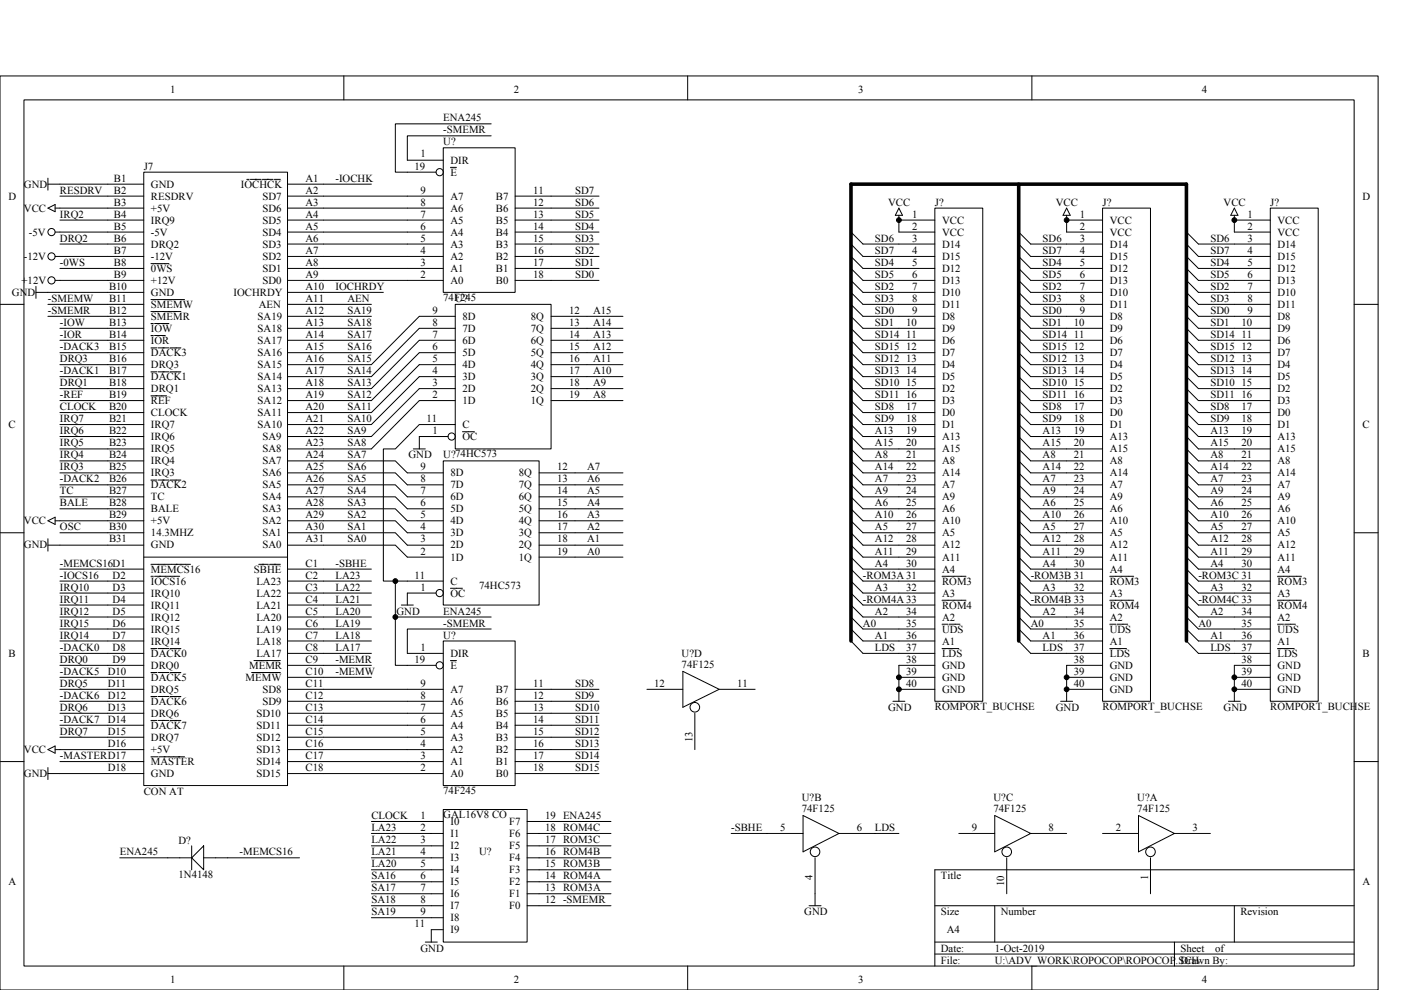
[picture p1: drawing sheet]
<svg xmlns="http://www.w3.org/2000/svg" width="297mm" height="210mm" viewBox="0 0 297 210" stroke-linecap="round" stroke-linejoin="round" font-family="sans-serif">
<defs><g id="words">
<g font-size="2.3">
<text x="36.1" y="19.7">1</text>
<text x="109" y="19.7">2</text>
<text x="181.9" y="19.7">3</text>
<text x="254.8" y="19.7">4</text>
<text x="94" y="28.3">-SMEMR</text>
<text x="94" y="25.8">ENA245</text>
<text x="30.5" y="36">J7</text>
<text x="87.9" y="36">19</text>
<text x="89.2" y="33.4">1</text>
<text x="94" y="30.8">U?</text>
<text x="95.5" y="34.7">DIR</text>
<text x="5.1" y="39.8">GND</text>
<text x="12.7" y="41.1">RESDRV</text>
<text x="24.1" y="38.5">B1</text>
<text x="24.1" y="41.1">B2</text>
<text x="32" y="39.8">GND</text>
<text x="51.1" y="39.8">IOCHCK</text>
<text x="64.8" y="41.1">A2</text>
<text x="64.8" y="38.5">A1</text>
<text x="71.1" y="38.5">-IOCHK</text>
<text x="89.2" y="41.1">9</text>
<text x="95.5" y="37.3">E</text>
<text x="113" y="41.1">11</text>
<text x="121.9" y="41.1">SD7</text>
<text x="1.8" y="42.3">D</text>
<text x="5.1" y="44.9">VCC</text>
<text x="12.7" y="46.2">IRQ2</text>
<text x="24.1" y="43.6">B3</text>
<text x="24.1" y="46.2">B4</text>
<text x="32" y="42.3">RESDRV</text>
<text x="32" y="44.9">+5V</text>
<text x="32" y="47.4">IRQ9</text>
<text x="55.6" y="42.3">SD7</text>
<text x="55.6" y="44.9">SD6</text>
<text x="55.6" y="47.4">SD5</text>
<text x="64.8" y="43.6">A3</text>
<text x="64.8" y="46.2">A4</text>
<text x="89.2" y="46.2">7</text>
<text x="89.2" y="43.6">8</text>
<text x="95.5" y="47.4">A5</text>
<text x="95.5" y="44.9">A6</text>
<text x="95.5" y="42.3">A7</text>
<text x="105.2" y="47.4">B5</text>
<text x="105.2" y="44.9">B6</text>
<text x="105.2" y="42.3">B7</text>
<text x="113" y="46.2">13</text>
<text x="113" y="43.6">12</text>
<text x="121.9" y="46.2">SD5</text>
<text x="121.9" y="43.6">SD6</text>
<text x="188.3" y="43.6">VCC</text>
<text x="193.4" y="46.2">1</text>
<text x="198.2" y="43.6">J?</text>
<text x="199.7" y="47.4">VCC</text>
<text x="223.9" y="43.6">VCC</text>
<text x="228.9" y="46.2">1</text>
<text x="233.8" y="43.6">J?</text>
<text x="235.3" y="47.4">VCC</text>
<text x="259.4" y="43.6">VCC</text>
<text x="264.5" y="46.2">1</text>
<text x="269.3" y="43.6">J?</text>
<text x="270.8" y="47.4">VCC</text>
<text x="288.9" y="42.3">D</text>
<text x="6.1" y="50">-5V</text>
<text x="12.7" y="51.2">DRQ2</text>
<text x="24.1" y="48.7">B5</text>
<text x="24.1" y="51.2">B6</text>
<text x="24.1" y="53.8">B7</text>
<text x="32" y="50">-5V</text>
<text x="32" y="52.5">DRQ2</text>
<text x="55.6" y="50">SD4</text>
<text x="55.6" y="52.5">SD3</text>
<text x="64.8" y="48.7">A5</text>
<text x="64.8" y="51.2">A6</text>
<text x="64.8" y="53.8">A7</text>
<text x="89.2" y="53.8">4</text>
<text x="89.2" y="51.2">5</text>
<text x="89.2" y="48.7">6</text>
<text x="95.5" y="52.5">A3</text>
<text x="95.5" y="50">A4</text>
<text x="105.2" y="52.5">B3</text>
<text x="105.2" y="50">B4</text>
<text x="113" y="53.8">16</text>
<text x="113" y="51.2">15</text>
<text x="113" y="48.7">14</text>
<text x="121.9" y="53.8">SD2</text>
<text x="121.9" y="51.2">SD3</text>
<text x="121.9" y="48.7">SD4</text>
<text x="185.5" y="51.2">SD6</text>
<text x="185.5" y="53.8">SD7</text>
<text x="193.4" y="48.7">2</text>
<text x="193.4" y="51.2">3</text>
<text x="193.4" y="53.8">4</text>
<text x="199.7" y="50">VCC</text>
<text x="199.7" y="52.5">D14</text>
<text x="221.1" y="51.2">SD6</text>
<text x="221.1" y="53.8">SD7</text>
<text x="228.9" y="48.7">2</text>
<text x="228.9" y="51.2">3</text>
<text x="228.9" y="53.8">4</text>
<text x="235.3" y="50">VCC</text>
<text x="235.3" y="52.5">D14</text>
<text x="256.6" y="51.2">SD6</text>
<text x="256.6" y="53.8">SD7</text>
<text x="264.5" y="48.7">2</text>
<text x="264.5" y="51.2">3</text>
<text x="264.5" y="53.8">4</text>
<text x="270.8" y="50">VCC</text>
<text x="270.8" y="52.5">D14</text>
<text x="5.1" y="55.1">-12V</text>
<text x="12.7" y="56.4">-0WS</text>
<text x="24.1" y="56.4">B8</text>
<text x="24.1" y="58.9">B9</text>
<text x="32" y="55.1">-12V</text>
<text x="32" y="57.7">0WS</text>
<text x="55.6" y="55.1">SD2</text>
<text x="55.6" y="57.7">SD1</text>
<text x="64.8" y="56.4">A8</text>
<text x="64.8" y="58.9">A9</text>
<text x="89.2" y="58.9">2</text>
<text x="89.2" y="56.4">3</text>
<text x="95.5" y="57.7">A1</text>
<text x="95.5" y="55.1">A2</text>
<text x="105.2" y="57.7">B1</text>
<text x="105.2" y="55.1">B2</text>
<text x="113" y="58.9">18</text>
<text x="113" y="56.4">17</text>
<text x="121.9" y="58.9">SD0</text>
<text x="121.9" y="56.4">SD1</text>
<text x="185.5" y="56.4">SD4</text>
<text x="185.5" y="58.9">SD5</text>
<text x="193.4" y="56.4">5</text>
<text x="193.4" y="58.9">6</text>
<text x="199.7" y="55.1">D15</text>
<text x="199.7" y="57.7">D12</text>
<text x="221.1" y="56.4">SD4</text>
<text x="221.1" y="58.9">SD5</text>
<text x="228.9" y="56.4">5</text>
<text x="228.9" y="58.9">6</text>
<text x="235.3" y="55.1">D15</text>
<text x="235.3" y="57.7">D12</text>
<text x="256.6" y="56.4">SD4</text>
<text x="256.6" y="58.9">SD5</text>
<text x="264.5" y="56.4">5</text>
<text x="264.5" y="58.9">6</text>
<text x="270.8" y="55.1">D15</text>
<text x="270.8" y="57.7">D12</text>
<text x="2.5" y="62.8">GND</text>
<text x="4.6" y="60.2">+12V</text>
<text x="10.2" y="64">-SMEMW</text>
<text x="23.1" y="61.5">B10</text>
<text x="23.1" y="64">B11</text>
<text x="32" y="60.2">+12V</text>
<text x="32" y="62.8">GND</text>
<text x="32" y="65.3">SMEMW</text>
<text x="49.5" y="62.8">IOCHRDY</text>
<text x="54.9" y="65.3">AEN</text>
<text x="55.6" y="60.2">SD0</text>
<text x="64.8" y="61.5">A10</text>
<text x="64.8" y="64">A11</text>
<text x="71.1" y="61.5">IOCHRDY</text>
<text x="73.7" y="64">AEN</text>
<text x="94" y="63.8">74F245</text>
<text x="95.5" y="60.2">A0</text>
<text x="96.5" y="64">U?</text>
<text x="105.2" y="60.2">B0</text>
<text x="185.5" y="61.5">SD2</text>
<text x="185.5" y="64">SD3</text>
<text x="193.4" y="61.5">7</text>
<text x="193.4" y="64">8</text>
<text x="199.7" y="60.2">D13</text>
<text x="199.7" y="62.8">D10</text>
<text x="199.7" y="65.3">D11</text>
<text x="221.1" y="61.5">SD2</text>
<text x="221.1" y="64">SD3</text>
<text x="228.9" y="61.5">7</text>
<text x="228.9" y="64">8</text>
<text x="235.3" y="60.2">D13</text>
<text x="235.3" y="62.8">D10</text>
<text x="235.3" y="65.3">D11</text>
<text x="256.6" y="61.5">SD2</text>
<text x="256.6" y="64">SD3</text>
<text x="264.5" y="61.5">7</text>
<text x="264.5" y="64">8</text>
<text x="270.8" y="60.2">D13</text>
<text x="270.8" y="62.8">D10</text>
<text x="270.8" y="65.3">D11</text>
<text x="10.2" y="66.6">-SMEMR</text>
<text x="12.7" y="69.1">-IOW</text>
<text x="12.7" y="71.6">-IOR</text>
<text x="23.1" y="66.6">B12</text>
<text x="23.1" y="69.1">B13</text>
<text x="23.1" y="71.6">B14</text>
<text x="32" y="67.8">SMEMR</text>
<text x="32" y="70.4">IOW</text>
<text x="54.6" y="67.8">SA19</text>
<text x="54.6" y="70.4">SA18</text>
<text x="64.8" y="66.6">A12</text>
<text x="64.8" y="69.1">A13</text>
<text x="64.8" y="71.6">A14</text>
<text x="73.7" y="71.6">SA17</text>
<text x="73.7" y="69.1">SA18</text>
<text x="73.7" y="66.6">SA19</text>
<text x="91.7" y="71.6">7</text>
<text x="91.7" y="69.1">8</text>
<text x="91.7" y="66.6">9</text>
<text x="98" y="70.4">7D</text>
<text x="98" y="67.8">8D</text>
<text x="112.5" y="70.4">7Q</text>
<text x="112.5" y="67.8">8Q</text>
<text x="120.7" y="71.6">14</text>
<text x="120.7" y="69.1">13</text>
<text x="120.7" y="66.6">12</text>
<text x="125.7" y="71.6">A13</text>
<text x="125.7" y="69.1">A14</text>
<text x="125.7" y="66.6">A15</text>
<text x="185.5" y="71.6">SD14</text>
<text x="185.5" y="66.6">SD0</text>
<text x="185.5" y="69.1">SD1</text>
<text x="192.1" y="69.1">10</text>
<text x="192.1" y="71.6">11</text>
<text x="193.4" y="66.6">9</text>
<text x="199.7" y="67.8">D8</text>
<text x="199.7" y="70.4">D9</text>
<text x="221.1" y="71.6">SD14</text>
<text x="221.1" y="66.6">SD0</text>
<text x="221.1" y="69.1">SD1</text>
<text x="227.7" y="69.1">10</text>
<text x="227.7" y="71.6">11</text>
<text x="228.9" y="66.6">9</text>
<text x="235.3" y="67.8">D8</text>
<text x="235.3" y="70.4">D9</text>
<text x="256.6" y="71.6">SD14</text>
<text x="256.6" y="66.6">SD0</text>
<text x="256.6" y="69.1">SD1</text>
<text x="263.2" y="69.1">10</text>
<text x="263.2" y="71.6">11</text>
<text x="264.5" y="66.6">9</text>
<text x="270.8" y="67.8">D8</text>
<text x="270.8" y="70.4">D9</text>
<text x="12.7" y="74.2">-DACK3</text>
<text x="12.7" y="76.8">DRQ3</text>
<text x="23.1" y="74.2">B15</text>
<text x="23.1" y="76.8">B16</text>
<text x="32" y="72.9">IOR</text>
<text x="32" y="75.5">DACK3</text>
<text x="54.6" y="72.9">SA17</text>
<text x="54.6" y="75.5">SA16</text>
<text x="64.8" y="74.2">A15</text>
<text x="64.8" y="76.8">A16</text>
<text x="73.7" y="76.8">SA15</text>
<text x="73.7" y="74.2">SA16</text>
<text x="91.7" y="76.8">5</text>
<text x="91.7" y="74.2">6</text>
<text x="98" y="75.5">5D</text>
<text x="98" y="72.9">6D</text>
<text x="112.5" y="75.5">5Q</text>
<text x="112.5" y="72.9">6Q</text>
<text x="120.7" y="76.8">16</text>
<text x="120.7" y="74.2">15</text>
<text x="125.7" y="76.8">A11</text>
<text x="125.7" y="74.2">A12</text>
<text x="185.5" y="76.8">SD12</text>
<text x="185.5" y="74.2">SD15</text>
<text x="192.1" y="74.2">12</text>
<text x="192.1" y="76.8">13</text>
<text x="199.7" y="72.9">D6</text>
<text x="199.7" y="75.5">D7</text>
<text x="221.1" y="76.8">SD12</text>
<text x="221.1" y="74.2">SD15</text>
<text x="227.7" y="74.2">12</text>
<text x="227.7" y="76.8">13</text>
<text x="235.3" y="72.9">D6</text>
<text x="235.3" y="75.5">D7</text>
<text x="256.6" y="76.8">SD12</text>
<text x="256.6" y="74.2">SD15</text>
<text x="263.2" y="74.2">12</text>
<text x="263.2" y="76.8">13</text>
<text x="270.8" y="72.9">D6</text>
<text x="270.8" y="75.5">D7</text>
<text x="12.7" y="79.3">-DACK1</text>
<text x="12.7" y="81.9">DRQ1</text>
<text x="23.1" y="79.3">B17</text>
<text x="23.1" y="81.9">B18</text>
<text x="32" y="78.1">DRQ3</text>
<text x="32" y="80.6">DACK1</text>
<text x="32" y="83.2">DRQ1</text>
<text x="54.6" y="78.1">SA15</text>
<text x="54.6" y="80.6">SA14</text>
<text x="54.6" y="83.2">SA13</text>
<text x="64.8" y="79.3">A17</text>
<text x="64.8" y="81.9">A18</text>
<text x="73.7" y="81.9">SA13</text>
<text x="73.7" y="79.3">SA14</text>
<text x="91.7" y="81.9">3</text>
<text x="91.7" y="79.3">4</text>
<text x="98" y="83.2">2D</text>
<text x="98" y="80.6">3D</text>
<text x="98" y="78.1">4D</text>
<text x="112.5" y="83.2">2Q</text>
<text x="112.5" y="80.6">3Q</text>
<text x="112.5" y="78.1">4Q</text>
<text x="120.7" y="81.9">18</text>
<text x="120.7" y="79.3">17</text>
<text x="125.7" y="81.9">A9</text>
<text x="125.7" y="79.3">A10</text>
<text x="185.5" y="81.9">SD10</text>
<text x="185.5" y="79.3">SD13</text>
<text x="192.1" y="79.3">14</text>
<text x="192.1" y="81.9">15</text>
<text x="199.7" y="78.1">D4</text>
<text x="199.7" y="80.6">D5</text>
<text x="199.7" y="83.2">D2</text>
<text x="221.1" y="81.9">SD10</text>
<text x="221.1" y="79.3">SD13</text>
<text x="227.7" y="79.3">14</text>
<text x="227.7" y="81.9">15</text>
<text x="235.3" y="78.1">D4</text>
<text x="235.3" y="80.6">D5</text>
<text x="235.3" y="83.2">D2</text>
<text x="256.6" y="81.9">SD10</text>
<text x="256.6" y="79.3">SD13</text>
<text x="263.2" y="79.3">14</text>
<text x="263.2" y="81.9">15</text>
<text x="270.8" y="78.1">D4</text>
<text x="270.8" y="80.6">D5</text>
<text x="270.8" y="83.2">D2</text>
<text x="12.7" y="84.4">-REF</text>
<text x="12.7" y="87">CLOCK</text>
<text x="12.7" y="89.5">IRQ7</text>
<text x="23.1" y="84.4">B19</text>
<text x="23.1" y="87">B20</text>
<text x="23.1" y="89.5">B21</text>
<text x="32" y="85.7">REF</text>
<text x="32" y="88.2">CLOCK</text>
<text x="54.6" y="85.7">SA12</text>
<text x="54.6" y="88.2">SA11</text>
<text x="64.8" y="84.4">A19</text>
<text x="64.8" y="87">A20</text>
<text x="64.8" y="89.5">A21</text>
<text x="73.7" y="89.5">SA10</text>
<text x="73.7" y="87">SA11</text>
<text x="73.7" y="84.4">SA12</text>
<text x="90.4" y="89.5">11</text>
<text x="91.7" y="84.4">2</text>
<text x="98" y="85.7">1D</text>
<text x="112.5" y="85.7">1Q</text>
<text x="120.7" y="84.4">19</text>
<text x="125.7" y="84.4">A8</text>
<text x="185.5" y="87">SD8</text>
<text x="185.5" y="89.5">SD9</text>
<text x="185.5" y="84.4">SD11</text>
<text x="192.1" y="84.4">16</text>
<text x="192.1" y="87">17</text>
<text x="192.1" y="89.5">18</text>
<text x="199.7" y="85.7">D3</text>
<text x="199.7" y="88.2">D0</text>
<text x="221.1" y="87">SD8</text>
<text x="221.1" y="89.5">SD9</text>
<text x="221.1" y="84.4">SD11</text>
<text x="227.7" y="84.4">16</text>
<text x="227.7" y="87">17</text>
<text x="227.7" y="89.5">18</text>
<text x="235.3" y="85.7">D3</text>
<text x="235.3" y="88.2">D0</text>
<text x="256.6" y="87">SD8</text>
<text x="256.6" y="89.5">SD9</text>
<text x="256.6" y="84.4">SD11</text>
<text x="263.2" y="84.4">16</text>
<text x="263.2" y="87">17</text>
<text x="263.2" y="89.5">18</text>
<text x="270.8" y="85.7">D3</text>
<text x="270.8" y="88.2">D0</text>
<text x="1.8" y="90.8">C</text>
<text x="12.7" y="92">IRQ6</text>
<text x="12.7" y="94.6">IRQ5</text>
<text x="23.1" y="92">B22</text>
<text x="23.1" y="94.6">B23</text>
<text x="32" y="90.8">IRQ7</text>
<text x="32" y="93.3">IRQ6</text>
<text x="32" y="95.9">IRQ5</text>
<text x="54.6" y="90.8">SA10</text>
<text x="55.6" y="93.3">SA9</text>
<text x="55.6" y="95.9">SA8</text>
<text x="64.8" y="92">A22</text>
<text x="64.8" y="94.6">A23</text>
<text x="73.7" y="94.6">SA8</text>
<text x="73.7" y="92">SA9</text>
<text x="91.7" y="92">1</text>
<text x="98" y="93.3">OC</text>
<text x="98" y="90.8">C</text>
<text x="185.5" y="92">A13</text>
<text x="185.5" y="94.6">A15</text>
<text x="192.1" y="92">19</text>
<text x="192.1" y="94.6">20</text>
<text x="199.7" y="90.8">D1</text>
<text x="199.7" y="93.3">A13</text>
<text x="199.7" y="95.9">A15</text>
<text x="221.1" y="92">A13</text>
<text x="221.1" y="94.6">A15</text>
<text x="227.7" y="92">19</text>
<text x="227.7" y="94.6">20</text>
<text x="235.3" y="90.8">D1</text>
<text x="235.3" y="93.3">A13</text>
<text x="235.3" y="95.9">A15</text>
<text x="256.6" y="92">A13</text>
<text x="256.6" y="94.6">A15</text>
<text x="263.2" y="92">19</text>
<text x="263.2" y="94.6">20</text>
<text x="270.8" y="90.8">D1</text>
<text x="270.8" y="93.3">A13</text>
<text x="270.8" y="95.9">A15</text>
<text x="288.9" y="90.8">C</text>
<text x="12.7" y="97.2">IRQ4</text>
<text x="12.7" y="99.8">IRQ3</text>
<text x="23.1" y="97.2">B24</text>
<text x="23.1" y="99.8">B25</text>
<text x="32" y="98.5">IRQ4</text>
<text x="32" y="101">IRQ3</text>
<text x="55.6" y="98.5">SA7</text>
<text x="55.6" y="101">SA6</text>
<text x="64.8" y="97.2">A24</text>
<text x="64.8" y="99.8">A25</text>
<text x="73.7" y="99.8">SA6</text>
<text x="73.7" y="97.2">SA7</text>
<text x="86.6" y="97.2">GND</text>
<text x="89.2" y="99.8">9</text>
<text x="94" y="97.2">U?74HC573</text>
<text x="95.5" y="101">8D</text>
<text x="110" y="101">8Q</text>
<text x="118.1" y="99.8">12</text>
<text x="124.5" y="99.8">A7</text>
<text x="185.5" y="97.2">A8</text>
<text x="185.5" y="99.8">A14</text>
<text x="192.1" y="97.2">21</text>
<text x="192.1" y="99.8">22</text>
<text x="199.7" y="98.5">A8</text>
<text x="199.7" y="101">A14</text>
<text x="221.1" y="97.2">A8</text>
<text x="221.1" y="99.8">A14</text>
<text x="227.7" y="97.2">21</text>
<text x="227.7" y="99.8">22</text>
<text x="235.3" y="98.5">A8</text>
<text x="235.3" y="101">A14</text>
<text x="256.6" y="97.2">A8</text>
<text x="256.6" y="99.8">A14</text>
<text x="263.2" y="97.2">21</text>
<text x="263.2" y="99.8">22</text>
<text x="270.8" y="98.5">A8</text>
<text x="270.8" y="101">A14</text>
<text x="12.7" y="102.3">-DACK2</text>
<text x="12.7" y="104.8">TC</text>
<text x="12.7" y="107.4">BALE</text>
<text x="23.1" y="102.3">B26</text>
<text x="23.1" y="104.8">B27</text>
<text x="23.1" y="107.4">B28</text>
<text x="32" y="103.6">DACK2</text>
<text x="32" y="106.1">TC</text>
<text x="55.6" y="103.6">SA5</text>
<text x="55.6" y="106.1">SA4</text>
<text x="64.8" y="102.3">A26</text>
<text x="64.8" y="104.8">A27</text>
<text x="64.8" y="107.4">A28</text>
<text x="73.7" y="107.4">SA3</text>
<text x="73.7" y="104.8">SA4</text>
<text x="73.7" y="102.3">SA5</text>
<text x="89.2" y="107.4">6</text>
<text x="89.2" y="104.8">7</text>
<text x="89.2" y="102.3">8</text>
<text x="95.5" y="106.1">6D</text>
<text x="95.5" y="103.6">7D</text>
<text x="110" y="106.1">6Q</text>
<text x="110" y="103.6">7Q</text>
<text x="118.1" y="107.4">15</text>
<text x="118.1" y="104.8">14</text>
<text x="118.1" y="102.3">13</text>
<text x="124.5" y="107.4">A4</text>
<text x="124.5" y="104.8">A5</text>
<text x="124.5" y="102.3">A6</text>
<text x="185.5" y="107.4">A6</text>
<text x="185.5" y="102.3">A7</text>
<text x="185.5" y="104.8">A9</text>
<text x="192.1" y="102.3">23</text>
<text x="192.1" y="104.8">24</text>
<text x="192.1" y="107.4">25</text>
<text x="199.7" y="103.6">A7</text>
<text x="199.7" y="106.1">A9</text>
<text x="221.1" y="107.4">A6</text>
<text x="221.1" y="102.3">A7</text>
<text x="221.1" y="104.8">A9</text>
<text x="227.7" y="102.3">23</text>
<text x="227.7" y="104.8">24</text>
<text x="227.7" y="107.4">25</text>
<text x="235.3" y="103.6">A7</text>
<text x="235.3" y="106.1">A9</text>
<text x="256.6" y="107.4">A6</text>
<text x="256.6" y="102.3">A7</text>
<text x="256.6" y="104.8">A9</text>
<text x="263.2" y="102.3">23</text>
<text x="263.2" y="104.8">24</text>
<text x="263.2" y="107.4">25</text>
<text x="270.8" y="103.6">A7</text>
<text x="270.8" y="106.1">A9</text>
<text x="5.1" y="111.2">VCC</text>
<text x="12.7" y="112.5">OSC</text>
<text x="23.1" y="109.9">B29</text>
<text x="23.1" y="112.5">B30</text>
<text x="32" y="108.6">BALE</text>
<text x="32" y="111.2">+5V</text>
<text x="32" y="113.7">14.3MHZ</text>
<text x="55.6" y="108.6">SA3</text>
<text x="55.6" y="111.2">SA2</text>
<text x="55.6" y="113.7">SA1</text>
<text x="64.8" y="109.9">A29</text>
<text x="64.8" y="112.5">A30</text>
<text x="73.7" y="112.5">SA1</text>
<text x="73.7" y="109.9">SA2</text>
<text x="89.2" y="112.5">4</text>
<text x="89.2" y="109.9">5</text>
<text x="95.5" y="113.7">3D</text>
<text x="95.5" y="111.2">4D</text>
<text x="95.5" y="108.6">5D</text>
<text x="110" y="113.7">3Q</text>
<text x="110" y="111.2">4Q</text>
<text x="110" y="108.6">5Q</text>
<text x="118.1" y="112.5">17</text>
<text x="118.1" y="109.9">16</text>
<text x="124.5" y="112.5">A2</text>
<text x="124.5" y="109.9">A3</text>
<text x="185.5" y="112.5">A5</text>
<text x="185.5" y="109.9">A10</text>
<text x="192.1" y="109.9">26</text>
<text x="192.1" y="112.5">27</text>
<text x="199.7" y="108.6">A6</text>
<text x="199.7" y="111.2">A10</text>
<text x="199.7" y="113.7">A5</text>
<text x="221.1" y="112.5">A5</text>
<text x="221.1" y="109.9">A10</text>
<text x="227.7" y="109.9">26</text>
<text x="227.7" y="112.5">27</text>
<text x="235.3" y="108.6">A6</text>
<text x="235.3" y="111.2">A10</text>
<text x="235.3" y="113.7">A5</text>
<text x="256.6" y="112.5">A5</text>
<text x="256.6" y="109.9">A10</text>
<text x="263.2" y="109.9">26</text>
<text x="263.2" y="112.5">27</text>
<text x="270.8" y="108.6">A6</text>
<text x="270.8" y="111.2">A10</text>
<text x="270.8" y="113.7">A5</text>
<text x="5.1" y="116.3">GND</text>
<text x="23.1" y="115">B31</text>
<text x="32" y="116.3">GND</text>
<text x="55.6" y="116.3">SA0</text>
<text x="64.8" y="115">A31</text>
<text x="73.7" y="115">SA0</text>
<text x="89.2" y="117.6">2</text>
<text x="89.2" y="115">3</text>
<text x="95.5" y="118.9">1D</text>
<text x="95.5" y="116.3">2D</text>
<text x="110" y="118.9">1Q</text>
<text x="110" y="116.3">2Q</text>
<text x="118.1" y="117.6">19</text>
<text x="118.1" y="115">18</text>
<text x="124.5" y="117.6">A0</text>
<text x="124.5" y="115">A1</text>
<text x="185.5" y="117.6">A11</text>
<text x="185.5" y="115">A12</text>
<text x="192.1" y="115">28</text>
<text x="192.1" y="117.6">29</text>
<text x="199.7" y="116.3">A12</text>
<text x="199.7" y="118.9">A11</text>
<text x="221.1" y="117.6">A11</text>
<text x="221.1" y="115">A12</text>
<text x="227.7" y="115">28</text>
<text x="227.7" y="117.6">29</text>
<text x="235.3" y="116.3">A12</text>
<text x="235.3" y="118.9">A11</text>
<text x="256.6" y="117.6">A11</text>
<text x="256.6" y="115">A12</text>
<text x="263.2" y="115">28</text>
<text x="263.2" y="117.6">29</text>
<text x="270.8" y="116.3">A12</text>
<text x="270.8" y="118.9">A11</text>
<text x="12.7" y="120.2">-MEMCS16D1</text>
<text x="12.7" y="122.7">-IOCS16</text>
<text x="12.7" y="125.2">IRQ10</text>
<text x="23.9" y="122.7">D2</text>
<text x="23.9" y="125.2">D3</text>
<text x="32" y="121.4">MEMCS16</text>
<text x="32" y="124">IOCS16</text>
<text x="53.8" y="121.4">SBHE</text>
<text x="54.4" y="124">LA23</text>
<text x="64.8" y="120.2">C1</text>
<text x="64.8" y="122.7">C2</text>
<text x="64.8" y="125.2">C3</text>
<text x="71.1" y="120.2">-SBHE</text>
<text x="71.1" y="125.2">LA22</text>
<text x="71.1" y="122.7">LA23</text>
<text x="87.9" y="122.7">11</text>
<text x="89.2" y="125.2">1</text>
<text x="95.5" y="124">C</text>
<text x="101.6" y="125">74HC573</text>
<text x="183" y="122.7">-ROM3A31</text>
<text x="185.5" y="125.2">A3</text>
<text x="185.5" y="120.2">A4</text>
<text x="192.1" y="120.2">30</text>
<text x="192.1" y="125.2">32</text>
<text x="199.7" y="121.4">A4</text>
<text x="199.7" y="124">ROM3</text>
<text x="218.5" y="122.7">-ROM3B 31</text>
<text x="221.1" y="125.2">A3</text>
<text x="221.1" y="120.2">A4</text>
<text x="227.7" y="120.2">30</text>
<text x="227.7" y="125.2">32</text>
<text x="235.3" y="121.4">A4</text>
<text x="235.3" y="124">ROM3</text>
<text x="254.1" y="122.7">-ROM3C 31</text>
<text x="256.6" y="125.2">A3</text>
<text x="256.6" y="120.2">A4</text>
<text x="263.2" y="120.2">30</text>
<text x="263.2" y="125.2">32</text>
<text x="270.8" y="121.4">A4</text>
<text x="270.8" y="124">ROM3</text>
<text x="12.7" y="127.8">IRQ11</text>
<text x="12.7" y="130.3">IRQ12</text>
<text x="23.9" y="127.8">D4</text>
<text x="23.9" y="130.3">D5</text>
<text x="32" y="126.5">IRQ10</text>
<text x="32" y="129">IRQ11</text>
<text x="32" y="131.6">IRQ12</text>
<text x="54.4" y="126.5">LA22</text>
<text x="54.4" y="129">LA21</text>
<text x="54.4" y="131.6">LA20</text>
<text x="64.8" y="127.8">C4</text>
<text x="64.8" y="130.3">C5</text>
<text x="71.1" y="130.3">LA20</text>
<text x="71.1" y="127.8">LA21</text>
<text x="84.1" y="130.3">GND</text>
<text x="94" y="130.3">ENA245</text>
<text x="95.5" y="126.5">OC</text>
<text x="183" y="127.8">-ROM4A33</text>
<text x="185.5" y="130.3">A2</text>
<text x="192.1" y="130.3">34</text>
<text x="199.7" y="126.5">A3</text>
<text x="199.7" y="129">ROM4</text>
<text x="199.7" y="131.6">A2</text>
<text x="218.5" y="127.8">-ROM4B 33</text>
<text x="221.1" y="130.3">A2</text>
<text x="227.7" y="130.3">34</text>
<text x="235.3" y="126.5">A3</text>
<text x="235.3" y="129">ROM4</text>
<text x="235.3" y="131.6">A2</text>
<text x="254.1" y="127.8">-ROM4C 33</text>
<text x="256.6" y="130.3">A2</text>
<text x="263.2" y="130.3">34</text>
<text x="270.8" y="126.5">A3</text>
<text x="270.8" y="129">ROM4</text>
<text x="270.8" y="131.6">A2</text>
<text x="12.7" y="135.4">IRQ14</text>
<text x="12.7" y="132.9">IRQ15</text>
<text x="12.7" y="137.9">-DACK0</text>
<text x="23.9" y="132.9">D6</text>
<text x="23.9" y="135.4">D7</text>
<text x="23.9" y="137.9">D8</text>
<text x="32" y="134.1">IRQ15</text>
<text x="32" y="136.7">IRQ14</text>
<text x="54.4" y="134.1">LA19</text>
<text x="54.4" y="136.7">LA18</text>
<text x="64.8" y="132.9">C6</text>
<text x="64.8" y="135.4">C7</text>
<text x="64.8" y="137.9">C8</text>
<text x="71.1" y="137.9">LA17</text>
<text x="71.1" y="135.4">LA18</text>
<text x="71.1" y="132.9">LA19</text>
<text x="89.2" y="137.9">1</text>
<text x="94" y="135.4">U?</text>
<text x="94" y="132.9">-SMEMR</text>
<text x="183" y="132.9">A0</text>
<text x="185.5" y="137.9">LDS</text>
<text x="185.5" y="135.4">A1</text>
<text x="192.1" y="132.9">35</text>
<text x="192.1" y="135.4">36</text>
<text x="192.1" y="137.9">37</text>
<text x="199.7" y="134.1">UDS</text>
<text x="199.7" y="136.7">A1</text>
<text x="218.5" y="132.9">A0</text>
<text x="221.1" y="135.4">A1</text>
<text x="221.1" y="137.9">LDS</text>
<text x="227.7" y="132.9">35</text>
<text x="227.7" y="135.4">36</text>
<text x="227.7" y="137.9">37</text>
<text x="235.3" y="134.1">UDS</text>
<text x="235.3" y="136.7">A1</text>
<text x="254.1" y="132.9">A0</text>
<text x="256.6" y="135.4">A1</text>
<text x="256.6" y="137.9">LDS</text>
<text x="263.2" y="132.9">35</text>
<text x="263.2" y="135.4">36</text>
<text x="263.2" y="137.9">37</text>
<text x="270.8" y="134.1">UDS</text>
<text x="270.8" y="136.7">A1</text>
<text x="1.8" y="139.3">B</text>
<text x="12.7" y="140.6">DRQ0</text>
<text x="12.7" y="143.1">-DACK5</text>
<text x="22.9" y="143.1">D10</text>
<text x="23.9" y="140.6">D9</text>
<text x="32" y="139.3">DACK0</text>
<text x="32" y="141.8">DRQ0</text>
<text x="52.8" y="141.8">MEMR</text>
<text x="54.4" y="139.3">LA17</text>
<text x="64.8" y="140.6">C9</text>
<text x="64.8" y="143.1">C10</text>
<text x="71.1" y="140.6">-MEMR</text>
<text x="71.1" y="143.1">-MEMW</text>
<text x="87.9" y="140.6">19</text>
<text x="95.5" y="141.8">E</text>
<text x="95.5" y="139.3">DIR</text>
<text x="144.5" y="139.3">U?D</text>
<text x="144.5" y="141.6">74F125</text>
<text x="192.1" y="140.6">38</text>
<text x="192.1" y="143.1">39</text>
<text x="199.7" y="139.3">LDS</text>
<text x="199.7" y="141.8">GND</text>
<text x="227.7" y="140.6">38</text>
<text x="227.7" y="143.1">39</text>
<text x="235.3" y="139.3">LDS</text>
<text x="235.3" y="141.8">GND</text>
<text x="263.2" y="140.6">38</text>
<text x="263.2" y="143.1">39</text>
<text x="270.8" y="139.3">LDS</text>
<text x="270.8" y="141.8">GND</text>
<text x="288.9" y="139.3">B</text>
<text x="12.7" y="148.2">-DACK6</text>
<text x="12.7" y="145.6">DRQ5</text>
<text x="22.9" y="148.2">D12</text>
<text x="22.9" y="145.6">D11</text>
<text x="32" y="144.4">DACK5</text>
<text x="32" y="149.5">DACK6</text>
<text x="32" y="146.9">DRQ5</text>
<text x="52.1" y="144.4">MEMW</text>
<text x="55.6" y="146.9">SD8</text>
<text x="55.6" y="149.5">SD9</text>
<text x="64.8" y="145.6">C11</text>
<text x="64.8" y="148.2">C12</text>
<text x="89.2" y="148.2">8</text>
<text x="89.2" y="145.6">9</text>
<text x="95.5" y="149.5">A6</text>
<text x="95.5" y="146.9">A7</text>
<text x="105.2" y="149.5">B6</text>
<text x="105.2" y="146.9">B7</text>
<text x="113" y="148.2">12</text>
<text x="113" y="145.6">11</text>
<text x="121.9" y="145.6">SD8</text>
<text x="121.9" y="148.2">SD9</text>
<text x="138.7" y="145.6">12</text>
<text x="156.3" y="145.6">11</text>
<text x="192.1" y="145.6">40</text>
<text x="199.7" y="144.4">GND</text>
<text x="199.7" y="146.9">GND</text>
<text x="227.7" y="145.6">40</text>
<text x="235.3" y="144.4">GND</text>
<text x="235.3" y="146.9">GND</text>
<text x="263.2" y="145.6">40</text>
<text x="270.8" y="144.4">GND</text>
<text x="270.8" y="146.9">GND</text>
<text x="12.7" y="153.3">-DACK7</text>
<text x="12.7" y="150.7">DRQ6</text>
<text x="12.7" y="155.8">DRQ7</text>
<text x="22.9" y="153.3">D14</text>
<text x="22.9" y="150.7">D13</text>
<text x="22.9" y="155.8">D15</text>
<text x="32" y="154.5">DACK7</text>
<text x="32" y="152">DRQ6</text>
<text x="54.4" y="152">SD10</text>
<text x="54.4" y="154.5">SD11</text>
<text x="64.8" y="150.7">C13</text>
<text x="64.8" y="153.3">C14</text>
<text x="64.8" y="155.8">C15</text>
<text x="89.2" y="155.8">5</text>
<text x="89.2" y="153.3">6</text>
<text x="89.2" y="150.7">7</text>
<text x="95.5" y="154.5">A4</text>
<text x="95.5" y="152">A5</text>
<text x="105.2" y="154.5">B4</text>
<text x="105.2" y="152">B5</text>
<text x="113" y="155.8">15</text>
<text x="113" y="153.3">14</text>
<text x="113" y="150.7">13</text>
<text x="121.9" y="150.7">SD10</text>
<text x="121.9" y="153.3">SD11</text>
<text x="121.9" y="155.8">SD12</text>
<text x="188.3" y="150.7">GND</text>
<text x="198.2" y="150.5">ROMPORT_BUCHSE</text>
<text x="223.9" y="150.7">GND</text>
<text x="233.8" y="150.5">ROMPORT_BUCHSE</text>
<text x="259.4" y="150.7">GND</text>
<text x="269.3" y="150.5">ROMPORT_BUCHSE</text>
<text x="5.1" y="159.7">VCC</text>
<text x="12.7" y="161">-MASTERD17</text>
<text x="22.9" y="158.3">D16</text>
<text x="32" y="157.1">DRQ7</text>
<text x="32" y="159.7">+5V</text>
<text x="54.4" y="157.1">SD12</text>
<text x="54.4" y="159.7">SD13</text>
<text x="64.8" y="158.3">C16</text>
<text x="64.8" y="161">C17</text>
<text x="89.2" y="161">3</text>
<text x="89.2" y="158.3">4</text>
<text x="95.5" y="159.7">A2</text>
<text x="95.5" y="157.1">A3</text>
<text x="105.2" y="159.7">B2</text>
<text x="105.2" y="157.1">B3</text>
<text x="113" y="161">17</text>
<text x="113" y="158.3">16</text>
<text x="121.9" y="158.3">SD13</text>
<text x="121.9" y="161">SD14</text>
<text x="146.8" y="157.2" transform="rotate(-90 146.8 157.2)">13</text>
<text x="5.1" y="164.8">GND</text>
<text x="22.9" y="163.5">D18</text>
<text x="32" y="162.2">MASTER</text>
<text x="32" y="164.8">GND</text>
<text x="54.4" y="162.2">SD14</text>
<text x="54.4" y="164.8">SD15</text>
<text x="64.8" y="163.5">C18</text>
<text x="89.2" y="163.5">2</text>
<text x="95.5" y="164.8">A0</text>
<text x="95.5" y="162.2">A1</text>
<text x="105.2" y="164.8">B0</text>
<text x="105.2" y="162.2">B1</text>
<text x="113" y="163.5">18</text>
<text x="121.9" y="163.5">SD15</text>
<text x="30.5" y="168.6">CON AT</text>
<text x="78.7" y="173.7">CLOCK</text>
<text x="89.2" y="173.7">1</text>
<text x="94" y="168.3">74F245</text>
<text x="94" y="173.4">GAL16V8 CO</text>
<text x="115.6" y="173.7">19 ENA245</text>
<text x="170" y="169.9">U?B</text>
<text x="170" y="172.1">74F125</text>
<text x="210.7" y="169.9">U?C</text>
<text x="210.7" y="172.1">74F125</text>
<text x="241.1" y="169.9">U?A</text>
<text x="241.1" y="172.1">74F125</text>
<text x="37.8" y="179">D?</text>
<text x="78.7" y="178.7">LA22</text>
<text x="78.7" y="176.2">LA23</text>
<text x="89.2" y="176.2">2</text>
<text x="89.2" y="178.7">3</text>
<text x="95.5" y="174.9">I0</text>
<text x="95.5" y="177.5">I1</text>
<text x="108" y="174.9">F7</text>
<text x="108" y="177.5">F6</text>
<text x="115.6" y="176.2">18 ROM4C</text>
<text x="115.6" y="178.7">17 ROM3C</text>
<text x="155" y="176.2">-SBHE</text>
<text x="165.4" y="176.2">5</text>
<text x="181.7" y="176.2">6</text>
<text x="185.5" y="176.2">LDS</text>
<text x="206.1" y="176.2">9</text>
<text x="222.3" y="176.2">8</text>
<text x="236.6" y="176.2">2</text>
<text x="252.8" y="176.2">3</text>
<text x="25.4" y="181.4">ENA245</text>
<text x="50.8" y="181.4">-MEMCS16</text>
<text x="78.7" y="183.9">LA20</text>
<text x="78.7" y="181.4">LA21</text>
<text x="89.2" y="181.4">4</text>
<text x="89.2" y="183.9">5</text>
<text x="95.5" y="180">I2</text>
<text x="95.5" y="182.6">I3</text>
<text x="95.5" y="185.2">I4</text>
<text x="101.6" y="181.4">U?</text>
<text x="108" y="180">F5</text>
<text x="108" y="182.6">F4</text>
<text x="108" y="185.2">F3</text>
<text x="115.6" y="181.4">16 ROM4B</text>
<text x="115.6" y="183.9">15 ROM3B</text>
<text x="1.8" y="187.7">A</text>
<text x="37.8" y="186.2">1N4148</text>
<text x="78.7" y="186.5">SA16</text>
<text x="78.7" y="189">SA17</text>
<text x="78.7" y="191.5">SA18</text>
<text x="89.2" y="186.5">6</text>
<text x="89.2" y="189">7</text>
<text x="89.2" y="191.5">8</text>
<text x="95.5" y="187.7">I5</text>
<text x="95.5" y="190.3">I6</text>
<text x="108" y="187.7">F2</text>
<text x="108" y="190.3">F1</text>
<text x="115.6" y="186.5">14 ROM4A</text>
<text x="115.6" y="189">13 ROM3A</text>
<text x="115.6" y="191.5">12 -SMEMR</text>
<text x="172.3" y="186.6" transform="rotate(-90 172.3 186.6)">4</text>
<text x="199.5" y="186.5">Title</text>
<text x="212.9" y="187.9" transform="rotate(-90 212.9 187.9)">10</text>
<text x="243.4" y="186.6" transform="rotate(-90 243.4 186.6)">1</text>
<text x="288.9" y="187.7">A</text>
<text x="78.7" y="194.1">SA19</text>
<text x="87.9" y="196.6">11</text>
<text x="89.2" y="194.1">9</text>
<text x="95.5" y="192.8">I7</text>
<text x="95.5" y="195.3">I8</text>
<text x="95.5" y="197.9">I9</text>
<text x="108" y="192.8">F0</text>
<text x="170.5" y="194.1">GND</text>
<text x="199.5" y="194.1">Size</text>
<text x="200.7" y="197.9">A4</text>
<text x="212.2" y="194.1">Number</text>
<text x="263" y="194.1">Revision</text>
<text x="89.2" y="201.8">GND</text>
<text x="199.5" y="201.8">Date:</text>
<text x="210.9" y="201.8">1-Oct-2019</text>
<text x="250.3" y="201.8">Sheet</text>
<text x="257.6" y="201.8">of</text>
<text x="36.1" y="208.4">1</text>
<text x="109" y="208.4">2</text>
<text x="181.9" y="208.4">3</text>
<text x="199.5" y="204.3">File:</text>
<text x="210.9" y="204.3">U:\ADV_WORK\ROPOCOP\ROPOCOP.SCH</text>
<text x="250.3" y="204.3">Drawn By:</text>
<text x="254.8" y="208.4">4</text>
</g>
</g></defs>
<g fill="none" stroke="#000" stroke-width=".21">
<path d="M0 16.1h292.2v193.8h-292.2zM72.9 16.1v5.1M145.8 16.1v5.1M218.8 16.1v5.1M5.1 21.2h282v183.6h-282zM0 64.5h5.1M287.1 64.5h5.1M0 113h5.1M287.1 113h5.1M0 161.5h5.1M287.1 161.5h5.1M198.2 192h88.9"/>
<path d="M198.2 199.7h88.9M210.9 192v7.7M249 199.7v5.1M261.7 192v7.7M287.1 184.4h-88.9v20.4M72.9 204.8v5.1M145.8 204.8v5.1M198.2 202.3h88.9M218.8 204.8v5.1"/>
</g>
<path d="M198.2 44.1h10.2v104.6h-10.2z" fill="#fff"/>
<g fill="none" stroke="#000" stroke-width=".21">
<path d="M10.2 37.8v2.5M10.2 39h12.7M68.6 39h10.1M10.2 44.1l1.5-.7v1.5zM11.7 49.2h11.2M11.7 54.4h11.2M11.7 59.5h11.2M11.7 44.1h11.2M12.7 46.7h10.2M12.7 51.7h10.2M12.7 56.9h10.2M12.7 41.6h10.2"/>
<path d="M116.8 46.7h10.2M116.8 49.2h10.2M116.8 51.7h10.2M116.8 54.4h10.2M116.8 56.9h10.2M116.8 59.5h10.2M116.8 44.1h10.2M116.8 41.6h10.2M190.6 46.7h7.6M190.6 49.2h7.6M190.6 51.7h7.6M190.6 54.4h7.6"/>
<path d="M190.6 56.9h7.6M190.6 59.5h7.6M198.2 44.1h10.2v104.6h-10.2zM7.6 62h15.3M7.6 60.7v2.6M10.2 64.5h12.7M10.2 67.1h12.7M12.7 69.6h10.2M12.7 72.2h10.2M12.7 74.8h10.2M12.7 77.3h10.2M12.7 79.9h10.2"/>
<path d="M68.6 62h12.7M68.6 64.5h10.1M68.6 67.1h10.1M68.6 69.6h10.1M68.6 72.2h10.1M68.6 74.8h10.1M68.6 77.3h10.1M68.6 79.9h10.1M190.6 62h7.6M190.6 64.5h7.6M190.6 67.1h7.6M190.6 69.6h7.6"/>
<path d="M190.6 72.2h7.6M190.6 74.8h7.6M190.6 77.3h7.6M190.6 79.9h7.6M12.7 82.4h10.2M12.7 84.9h10.2M12.7 87.5h10.2M12.7 90h10.2M12.7 92.6h10.2M12.7 95.2h10.2M12.7 97.7h10.2M68.6 82.4h10.1"/>
<path d="M68.6 84.9h10.1M68.6 87.5h10.1M68.6 90h10.1M68.6 92.6h10.1M68.6 95.2h10.1M190.6 82.4h7.6M190.6 84.9h7.6M190.6 87.5h7.6M190.6 90h7.6M190.6 92.6h7.6M190.6 95.2h7.6M190.6 97.7h7.6"/>
<path d="M10.2 115.6h12.7M10.2 110.4l1.5-.7v1.5zM10.2 114.2v2.7M11.7 110.4h11.2M12.7 100.3h10.2M12.7 102.8h10.2M12.7 105.3h10.2M12.7 107.9h10.2M12.7 113h10.2M121.9 100.3h10.2M121.9 102.8h10.2M121.9 105.3h10.2"/>
<path d="M121.9 107.9h10.2M121.9 110.4h10.2M121.9 113h10.2M121.9 115.6h10.2M121.9 118.1h10.2M190.6 100.3h7.6M190.6 102.8h7.6M190.6 105.3h7.6M190.6 107.9h7.6M190.6 110.4h7.6M190.6 113h7.6M190.6 115.6h7.6"/>
<path d="M190.6 118.1h7.6M12.7 120.7h10.2M12.7 123.2h10.2M12.7 125.7h10.2M12.7 128.3h10.2M12.7 130.8h10.2M12.7 133.4h10.2M12.7 135.9h10.2M12.7 138.5h10.2M68.6 120.7h10.1M68.6 123.2h10.1M68.6 125.7h10.1"/>
<path d="M68.6 128.3h10.1M68.6 130.8h10.1M68.6 133.4h10.1M68.6 135.9h10.1M68.6 138.5h10.1M190.6 120.7h7.6M190.6 123.2h7.6M190.6 125.7h7.6M190.6 128.3h7.6M190.6 130.8h7.6M190.6 133.4h7.6M190.6 135.9h7.6"/>
<path d="M190.6 138.5h7.6M199.7 122.2h5.1M199.7 127.3h5.1M199.7 132.3h1.3M199.7 137.5h3.6M201.3 132.3h2.2M10.2 158.9l1.5-.7v1.5zM11.7 158.9h11.2M12.7 141.1h10.2M12.7 143.6h10.2M12.7 146.1h10.2M12.7 148.7h10.2"/>
<path d="M12.7 151.2h10.2M12.7 153.8h10.2M12.7 156.3h10.2M68.6 141.1h10.1M68.6 143.6h10.1M116.8 146.1h10.2M116.8 158.9h10.2M116.8 148.7h10.2M116.8 151.2h10.2M116.8 153.8h10.2M116.8 156.3h10.2M190.6 141.1h7.6"/>
<path d="M190.6 143.6h7.6M190.6 146.1h7.6M10.2 162.7v2.6M10.2 164h12.7M12.7 161.5h10.2M116.8 164h10.2M116.8 161.5h10.2"/>
<circle cx="10.9" cy="54.4" r=".76"/>
<circle cx="10.9" cy="49.2" r=".76"/>
<circle cx="10.9" cy="59.4" r=".76"/>
</g>
<path d="M30.5 36.5h30.5v130.1h-30.5z" fill="#fff"/>
<g fill="none" stroke="#000" stroke-width=".21">
<path d="M22.9 39h7.6M30.5 36.5h30.5v130.1h-30.5zM52.3 38h.5M53.1 38h2.3M55.6 38h2.3M58.2 38h1.2M61 39h7.6M22.9 41.6h7.6M22.9 44.1h7.6M22.9 46.7h7.6M22.9 49.2h7.6M22.9 51.7h7.6"/>
<path d="M22.9 54.4h7.6M22.9 56.9h7.6M22.9 59.5h7.6M32 55.9h3.8M61 41.6h7.6M61 44.1h7.6M61 46.7h7.6M61 49.2h7.6M61 51.7h7.6M61 54.4h7.6M61 56.9h7.6M61 59.5h7.6"/>
<path d="M22.9 62h7.6M22.9 64.5h7.6M22.9 67.1h7.6M22.9 69.6h7.6M22.9 72.2h7.6M22.9 74.8h7.6M22.9 77.3h7.6M22.9 79.9h7.6M32 63.5h7.1M32 66.1h6.4M32 68.6h.5M32 71.1h.5"/>
<path d="M32 73.8h1.3M32 78.8h1.3M32.8 68.6h3M32.8 71.1h2.3M33.5 73.8h2.3M33.5 78.8h2.3M36.1 73.8h2.3M36.1 78.8h2.3M61 62h7.6M61 64.5h7.6M61 67.1h7.6M61 69.6h7.6"/>
<path d="M61 72.2h7.6M61 74.8h7.6M61 77.3h7.6M61 79.9h7.6M22.9 82.4h7.6M22.9 84.9h7.6M22.9 87.5h7.6M22.9 90h7.6M22.9 92.6h7.6M22.9 95.2h7.6M22.9 97.7h7.6M32 83.9h3.3"/>
<path d="M61 82.4h7.6M61 84.9h7.6M61 87.5h7.6M61 90h7.6M61 92.6h7.6M61 95.2h7.6M61 97.7h7.6M22.9 100.3h7.6M22.9 102.8h7.6M22.9 105.3h7.6M22.9 107.9h7.6M22.9 110.4h7.6"/>
<path d="M22.9 113h7.6M22.9 115.6h7.6M30.5 118.1h30.5M32 101.8h1.3M32 119.6h8.4M33.5 101.8h2.3M36.1 101.8h2.3M54.9 119.6h2M57.1 119.6h2.3M61 100.3h7.6M61 102.8h7.6M61 105.3h7.6"/>
<path d="M61 107.9h7.6M61 110.4h7.6M61 113h7.6M61 115.6h7.6M22.9 120.7h7.6M22.9 123.2h7.6M22.9 125.7h7.6M22.9 128.3h7.6M22.9 130.8h7.6M22.9 133.4h7.6M22.9 135.9h7.6M22.9 138.5h7.6"/>
<path d="M32 122.2h.5M32 137.5h1.3M32.8 122.2h5.3M33.5 137.5h2.3M36.1 137.5h2.3M61 120.7h7.6M61 123.2h7.6M61 125.7h7.6M61 128.3h7.6M61 130.8h7.6M61 133.4h7.6M61 135.9h7.6"/>
<path d="M61 138.5h7.6M22.9 143.6h7.6M22.9 148.7h7.6M22.9 153.8h7.6M22.9 141.1h7.6M22.9 146.1h7.6M22.9 151.2h7.6M22.9 156.3h7.6M22.9 158.9h7.6M32 142.6h1.3M32 147.7h1.3M32 152.8h1.3"/>
<path d="M33.5 142.6h2.3M33.5 147.7h2.3M33.5 152.8h2.3M36.1 142.6h2.3M36.1 147.7h2.3M36.1 152.8h2.3M53.3 142.6h6.1M53.8 140.1h5.6M61 143.6h7.6M61 148.7h7.6M61 153.8h7.6M61 141.1h7.6"/>
<path d="M61 146.1h7.6M61 151.2h7.6M61 156.3h7.6M61 158.9h7.6M22.9 161.5h7.6M22.9 164h7.6M32 160.5h1.5M33.8 160.5h5.3M61 161.5h7.6M61 164h7.6"/>
</g>
<path d="M94 135.9h15.2v30.7h-15.2z" fill="#fff"/>
<g fill="none" stroke="#000" stroke-width=".21">
<path d="M180.4 49.2l2.6 2.5h7.6M180.4 51.7l2.6 2.7h7.6M180.4 54.4l2.6 2.5h7.6M180.4 56.9l2.6 2.6h7.6M180.4 59.5l2.6 2.5h7.6M180.4 62l2.6 2.5h7.6M180.4 64.5l2.6 2.6h7.6M180.4 67.1l2.6 2.5h7.6M180.4 69.6l2.6 2.6h7.6M180.4 72.2l2.6 2.6h7.6M180.4 74.8l2.6 2.5h7.6M180.4 77.3l2.6 2.6h7.6"/>
<path d="M180.4 79.9l2.6 2.5h7.6M180.4 82.4l2.6 2.5h7.6M180.4 84.9l2.6 2.6h7.6M180.4 87.5l2.6 2.5h7.6M94 135.9h15.2v30.7h-15.2zM104.1 133.4h-17.7v5.1h7.6M68.6 158.9h25.4M68.6 156.3h25.4M68.6 153.8h25.4M68.6 151.2h25.4M68.6 148.7h25.4M68.6 146.1h25.4"/>
<path d="M86.4 141.1h6.1M95.5 140.1h1.3M109.2 158.9h7.6M109.2 156.3h7.6M109.2 153.8h7.6M109.2 151.2h7.6M109.2 148.7h7.6M109.2 146.1h7.6M68.6 164h25.4M68.6 161.5h25.4M109.2 164h7.6M109.2 161.5h7.6"/>
<circle cx="93.2" cy="141.1" r=".76"/>
</g>
<path d="M94 97.7h20.3v30.6h-20.3z" fill="#fff"/>
<g fill="none" stroke="#000" stroke-width=".21">
<path d="M94 97.7h20.3v30.6h-20.3zM183 92.6h7.6M183 95.2h7.6M183 97.7h7.6M86.4 118.1h7.6M86.4 115.6h7.6M86.4 113h7.6M86.4 110.4h7.6M86.4 107.9h7.6M86.4 105.3h7.6M86.4 102.8h7.6M86.4 100.3h7.6"/>
<path d="M114.3 118.1h7.6M114.3 115.6h7.6M114.3 113h7.6M114.3 110.4h7.6M114.3 107.9h7.6M114.3 105.3h7.6M114.3 102.8h7.6M114.3 100.3h7.6M183 118.1h7.6M183 115.6h7.6M183 113h7.6M183 110.4h7.6"/>
<path d="M183 107.9h7.6M183 105.3h7.6M183 102.8h7.6M183 100.3h7.6M86.4 125.7h6.1M86.4 123.2h7.6M95.5 124.7h2.5M183 125.7h7.6M183 123.2h7.6M183 120.7h7.6M183 128.3h7.6M183 130.8h7.6"/>
<path d="M183 133.4h7.6M183 135.9h7.6M183 138.5h7.6"/>
<circle cx="93.2" cy="125.7" r=".76"/>
</g>
<path d="M96.5 64.5h20.3v30.7h-20.3z" fill="#fff"/>
<g fill="none" stroke="#000" stroke-width=".21">
<path d="M190.6 45.6v3.6M190.6 44.1l.7 1.5h-1.5zM88.9 79.9h7.6M88.9 77.3h7.6M88.9 74.8h7.6M88.9 72.2h7.6M88.9 69.6h7.6M88.9 67.1h7.6M96.5 64.5h20.3v30.7h-20.3zM116.8 79.9h7.7M116.8 77.3h7.7M116.8 74.8h7.7"/>
<path d="M116.8 72.2h7.7M116.8 69.6h7.7M116.8 67.1h7.7M68.6 97.7h15.2l2.6 2.6M88.9 92.6h6.1M88.9 90h7.6M88.9 84.9h7.6M88.9 82.4h7.6M98 91.5h2.6M116.8 84.9h7.7M116.8 82.4h7.7M68.6 100.3h15.2l2.6 2.5"/>
<path d="M68.6 102.8h15.2l2.6 2.5M68.6 105.3h15.2l2.6 2.6M68.6 107.9h15.2l2.6 2.5M68.6 110.4h15.2l2.6 2.6M68.6 113h15.2l2.6 2.6M68.6 115.6h15.2l2.6 2.5M189.3 148.7h2.6M190.6 146.1v2.6"/>
<circle cx="95.8" cy="92.6" r=".76"/>
</g>
<path d="M94 31.3h15.2v30.7h-15.2z" fill="#fff"/>
<g fill="none" stroke="#000" stroke-width=".21">
<path d="M94 31.3h15.2v30.7h-15.2zM95.5 35.5h1.3M104.1 28.8h-17.7v5.2h7.6M104.1 26.3h-20.3v10.2h8.7M68.6 59.5h25.4M68.6 56.9h25.4M68.6 54.4h25.4M68.6 51.7h25.4M68.6 49.2h25.4M68.6 46.7h25.4M68.6 44.1h25.4M68.6 41.6h25.4"/>
<path d="M109.2 59.5h7.6M109.2 56.9h7.6M109.2 54.4h7.6M109.2 51.7h7.6M109.2 49.2h7.6M109.2 46.7h7.6M109.2 44.1h7.6M109.2 41.6h7.6M87.6 95.2h2.6M88.9 92.6v2.6M180.4 90l2.6 2.6M180.4 92.6l2.6 2.6"/>
<path d="M180.4 95.2l2.6 2.5M180.4 97.7l2.6 2.6M180.4 100.3l2.6 2.5M180.4 102.8l2.6 2.5M180.4 105.3l2.6 2.6M180.4 107.9l2.6 2.5M180.4 110.4l2.6 2.6M180.4 113l2.6 2.6M180.4 115.6l2.6 2.5M180.4 118.1l2.6 2.6M85.1 128.3h2.5M86.4 123.2h-2.6v7.6"/>
<path d="M86.4 125.7v2.6M104.1 130.8h-20.3v10.3h2.6M180.4 120.7l2.6 2.5M180.4 123.2l2.6 2.5M180.4 125.7l2.6 2.6M180.4 128.3l2.6 2.5M180.4 130.8l2.6 2.6M180.4 133.4l2.6 2.5M180.4 135.9l2.6 2.6M137.2 146.1h7.6M144.8 142.3l7.7 3.8-7.7 3.9zM147.3 151.2v7.7"/>
<path d="M152.5 146.1h7.6M190.6 141.1v5M155 176.7h15.3M170.3 172.9l7.6 3.8-7.6 3.9zM177.9 176.7h12.7M203.3 176.7h7.6M210.9 172.9l7.6 3.8-7.6 3.9zM218.5 176.7h7.6M233.8 176.7h7.6M241.4 172.9l7.6 3.8-7.6 3.9zM249 176.7h7.6M171.5 192h2.6"/>
<path d="M172.8 181.9v10.1M213.4 181.9v7.6M243.9 181.9v7.6"/>
<circle cx="93.2" cy="36.5" r=".76"/>
<circle cx="147.3" cy="150" r="1.02"/>
<circle cx="172.8" cy="180.6" r="1.02"/>
<circle cx="213.4" cy="180.6" r="1.02"/>
<circle cx="243.9" cy="180.6" r="1.02"/>
</g>
<path d="M180.4 39v96.9" fill="none" stroke="#000" stroke-width=".76"/>
<path d="M233.8 44.1h10.1v104.6h-10.1z" fill="#fff"/>
<g fill="none" stroke="#000" stroke-width=".21">
<path d="M216 49.2l2.5 2.5h15.3M216 51.7l2.5 2.7h15.3M216 54.4l2.5 2.5h15.3M216 56.9l2.5 2.6h15.3M216 59.5l2.5 2.5h15.3M226.1 46.7h7.7M226.1 45.6v3.6h7.7M226.1 44.1l.8 1.5h-1.5zM233.8 44.1h10.1v104.6h-10.1zM216 62l2.5 2.5h15.3M216 64.5l2.5 2.6h15.3M216 67.1l2.5 2.5h15.3"/>
<path d="M216 69.6l2.5 2.6h15.3M216 72.2l2.5 2.6h15.3M216 74.8l2.5 2.5h15.3M216 77.3l2.5 2.6h15.3M216 79.9l2.5 2.5h15.3M216 82.4l2.5 2.5h15.3M216 84.9l2.5 2.6h15.3M216 87.5l2.5 2.5h15.3M216 90l2.5 2.6h15.3M216 92.6l2.5 2.6h15.3M216 95.2l2.5 2.5h15.3M216 97.7l2.5 2.6h15.3"/>
<path d="M216 100.3l2.5 2.5h15.3M216 102.8l2.5 2.5h15.3M216 105.3l2.5 2.6h15.3M216 107.9l2.5 2.5h15.3M216 110.4l2.5 2.6h15.3M216 113l2.5 2.6h15.3M216 115.6l2.5 2.5h15.3M216 118.1l2.5 2.6h15.3M216 120.7l2.5 2.5h15.3M216 123.2l2.5 2.5h15.3M216 125.7l2.5 2.6h15.3M216 128.3l2.5 2.5h15.3"/>
<path d="M216 130.8l2.5 2.6h15.3M216 133.4l2.5 2.5h15.3M216 135.9l2.5 2.6h15.3M235.3 122.2h5.1M235.3 127.3h5.1M235.3 132.3h1.3M235.3 137.5h3.5M236.8 132.3h2.3M224.9 148.7h2.5M226.1 143.6h7.7M226.1 146.1h7.7M233.8 141.1h-7.7v7.6"/>
</g>
<path d="M216 39v96.9" fill="none" stroke="#000" stroke-width=".76"/>
<path d="M269.3 44.1h10.2v104.6h-10.2z" fill="#fff"/>
<g fill="none" stroke="#000" stroke-width=".21">
<path d="M251.5 49.2l2.6 2.5h15.2M251.5 51.7l2.6 2.7h15.2M251.5 54.4l2.6 2.5h15.2M251.5 56.9l2.6 2.6h15.2M251.5 59.5l2.6 2.5h15.2M261.7 46.7h7.6M261.7 45.6v3.6h7.6M261.7 44.1l.8 1.5h-1.6zM269.3 44.1h10.2v104.6h-10.2zM251.5 62l2.6 2.5h15.2M251.5 64.5l2.6 2.6h15.2M251.5 67.1l2.6 2.5h15.2"/>
<path d="M251.5 69.6l2.6 2.6h15.2M251.5 72.2l2.6 2.6h15.2M251.5 74.8l2.6 2.5h15.2M251.5 77.3l2.6 2.6h15.2M251.5 79.9l2.6 2.5h15.2M251.5 82.4l2.6 2.5h15.2M251.5 84.9l2.6 2.6h15.2M251.5 87.5l2.6 2.5h15.2M251.5 90l2.6 2.6h15.2M251.5 92.6l2.6 2.6h15.2M251.5 95.2l2.6 2.5h15.2M251.5 97.7l2.6 2.6h15.2"/>
<path d="M251.5 100.3l2.6 2.5h15.2M251.5 102.8l2.6 2.5h15.2M251.5 105.3l2.6 2.6h15.2M251.5 107.9l2.6 2.5h15.2M251.5 110.4l2.6 2.6h15.2M251.5 113l2.6 2.6h15.2M251.5 115.6l2.6 2.5h15.2M251.5 118.1l2.6 2.6h15.2M251.5 120.7l2.6 2.5h15.2M251.5 123.2l2.6 2.5h15.2M251.5 125.7l2.6 2.6h15.2M251.5 128.3l2.6 2.5h15.2"/>
<path d="M251.5 130.8l2.6 2.6h15.2M251.5 133.4l2.6 2.5h15.2M251.5 135.9l2.6 2.6h15.2M270.8 122.2h5.1M270.8 127.3h5.1M270.8 132.3h1.3M270.8 137.5h3.6M272.4 132.3h2.3M260.4 148.7h2.6M261.7 143.6h7.6M261.7 146.1h7.6M269.3 141.1h-7.6v7.6"/>
</g>
<path d="M180.4 39h71.1v96.9" fill="none" stroke="#000" stroke-width=".76"/>
<path d="M94 171.6h17.8v28.1h-17.8z" fill="#fff"/>
<g fill="none" stroke="#000" stroke-width=".21">
<path d="M88.9 79.9l-10.2 10.1M88.9 77.3l-10.2 10.2M88.9 74.8l-10.2 10.1M88.9 72.2l-10.2 10.2M88.9 69.6l-10.2 10.3M88.9 67.1l-10.2 10.2M124.5 67.1h7.6M124.5 69.6h7.6M124.5 72.2h7.6M124.5 74.8h7.6M124.5 77.3h7.6M124.5 79.9h7.6"/>
<path d="M88.9 90l-5.1 5.2h-2.5v28h2.5M88.9 84.9l-10.2 10.3M88.9 82.4l-10.2 10.2M124.5 82.4h7.6M124.5 84.9h7.6M40.6 179.3v5.1M43.2 179.3v5.1l-2.6-2.5zM78.7 174.2h15.3M78.7 176.7h15.3M78.7 179.3h15.3M94 171.6h17.8v28.1h-17.8zM111.8 174.2h17.7"/>
<path d="M111.8 176.7h17.7M111.8 179.3h17.7M25.4 181.9h15.2M43.2 181.9h20.3M78.7 181.9h15.3M78.7 184.4h15.3M78.7 187h15.3M78.7 189.5h15.3M78.7 192h15.3M78.7 194.6h15.3M90.2 199.7h2.5M94 197.1h-2.6v2.6"/>
<path d="M111.8 181.9h17.7M111.8 184.4h17.7M111.8 187h17.7M111.8 189.5h17.7M111.8 192h17.7"/>
<circle cx="190.6" cy="46.7" r=".51"/>
<circle cx="226.1" cy="46.7" r=".51"/>
<circle cx="261.7" cy="46.7" r=".51"/>
<circle cx="83.8" cy="130.8" r=".51"/>
<circle cx="83.8" cy="123.2" r=".51"/>
<circle cx="190.6" cy="143.6" r=".51"/>
<circle cx="190.6" cy="146.1" r=".51"/>
<circle cx="226.1" cy="143.6" r=".51"/>
<circle cx="226.1" cy="146.1" r=".51"/>
<circle cx="261.7" cy="143.6" r=".51"/>
<circle cx="261.7" cy="146.1" r=".51"/>
</g>
<g fill="#000">
<circle cx="190.6" cy="46.7" r=".51"/>
<circle cx="226.1" cy="46.7" r=".51"/>
<circle cx="261.7" cy="46.7" r=".51"/>
<circle cx="83.8" cy="130.8" r=".51"/>
<circle cx="83.8" cy="123.2" r=".51"/>
<circle cx="190.6" cy="143.6" r=".51"/>
<circle cx="190.6" cy="146.1" r=".51"/>
<circle cx="226.1" cy="143.6" r=".51"/>
<circle cx="226.1" cy="146.1" r=".51"/>
<circle cx="261.7" cy="143.6" r=".51"/>
<circle cx="261.7" cy="146.1" r=".51"/>
</g>
<use href="#words"/>
</svg>
